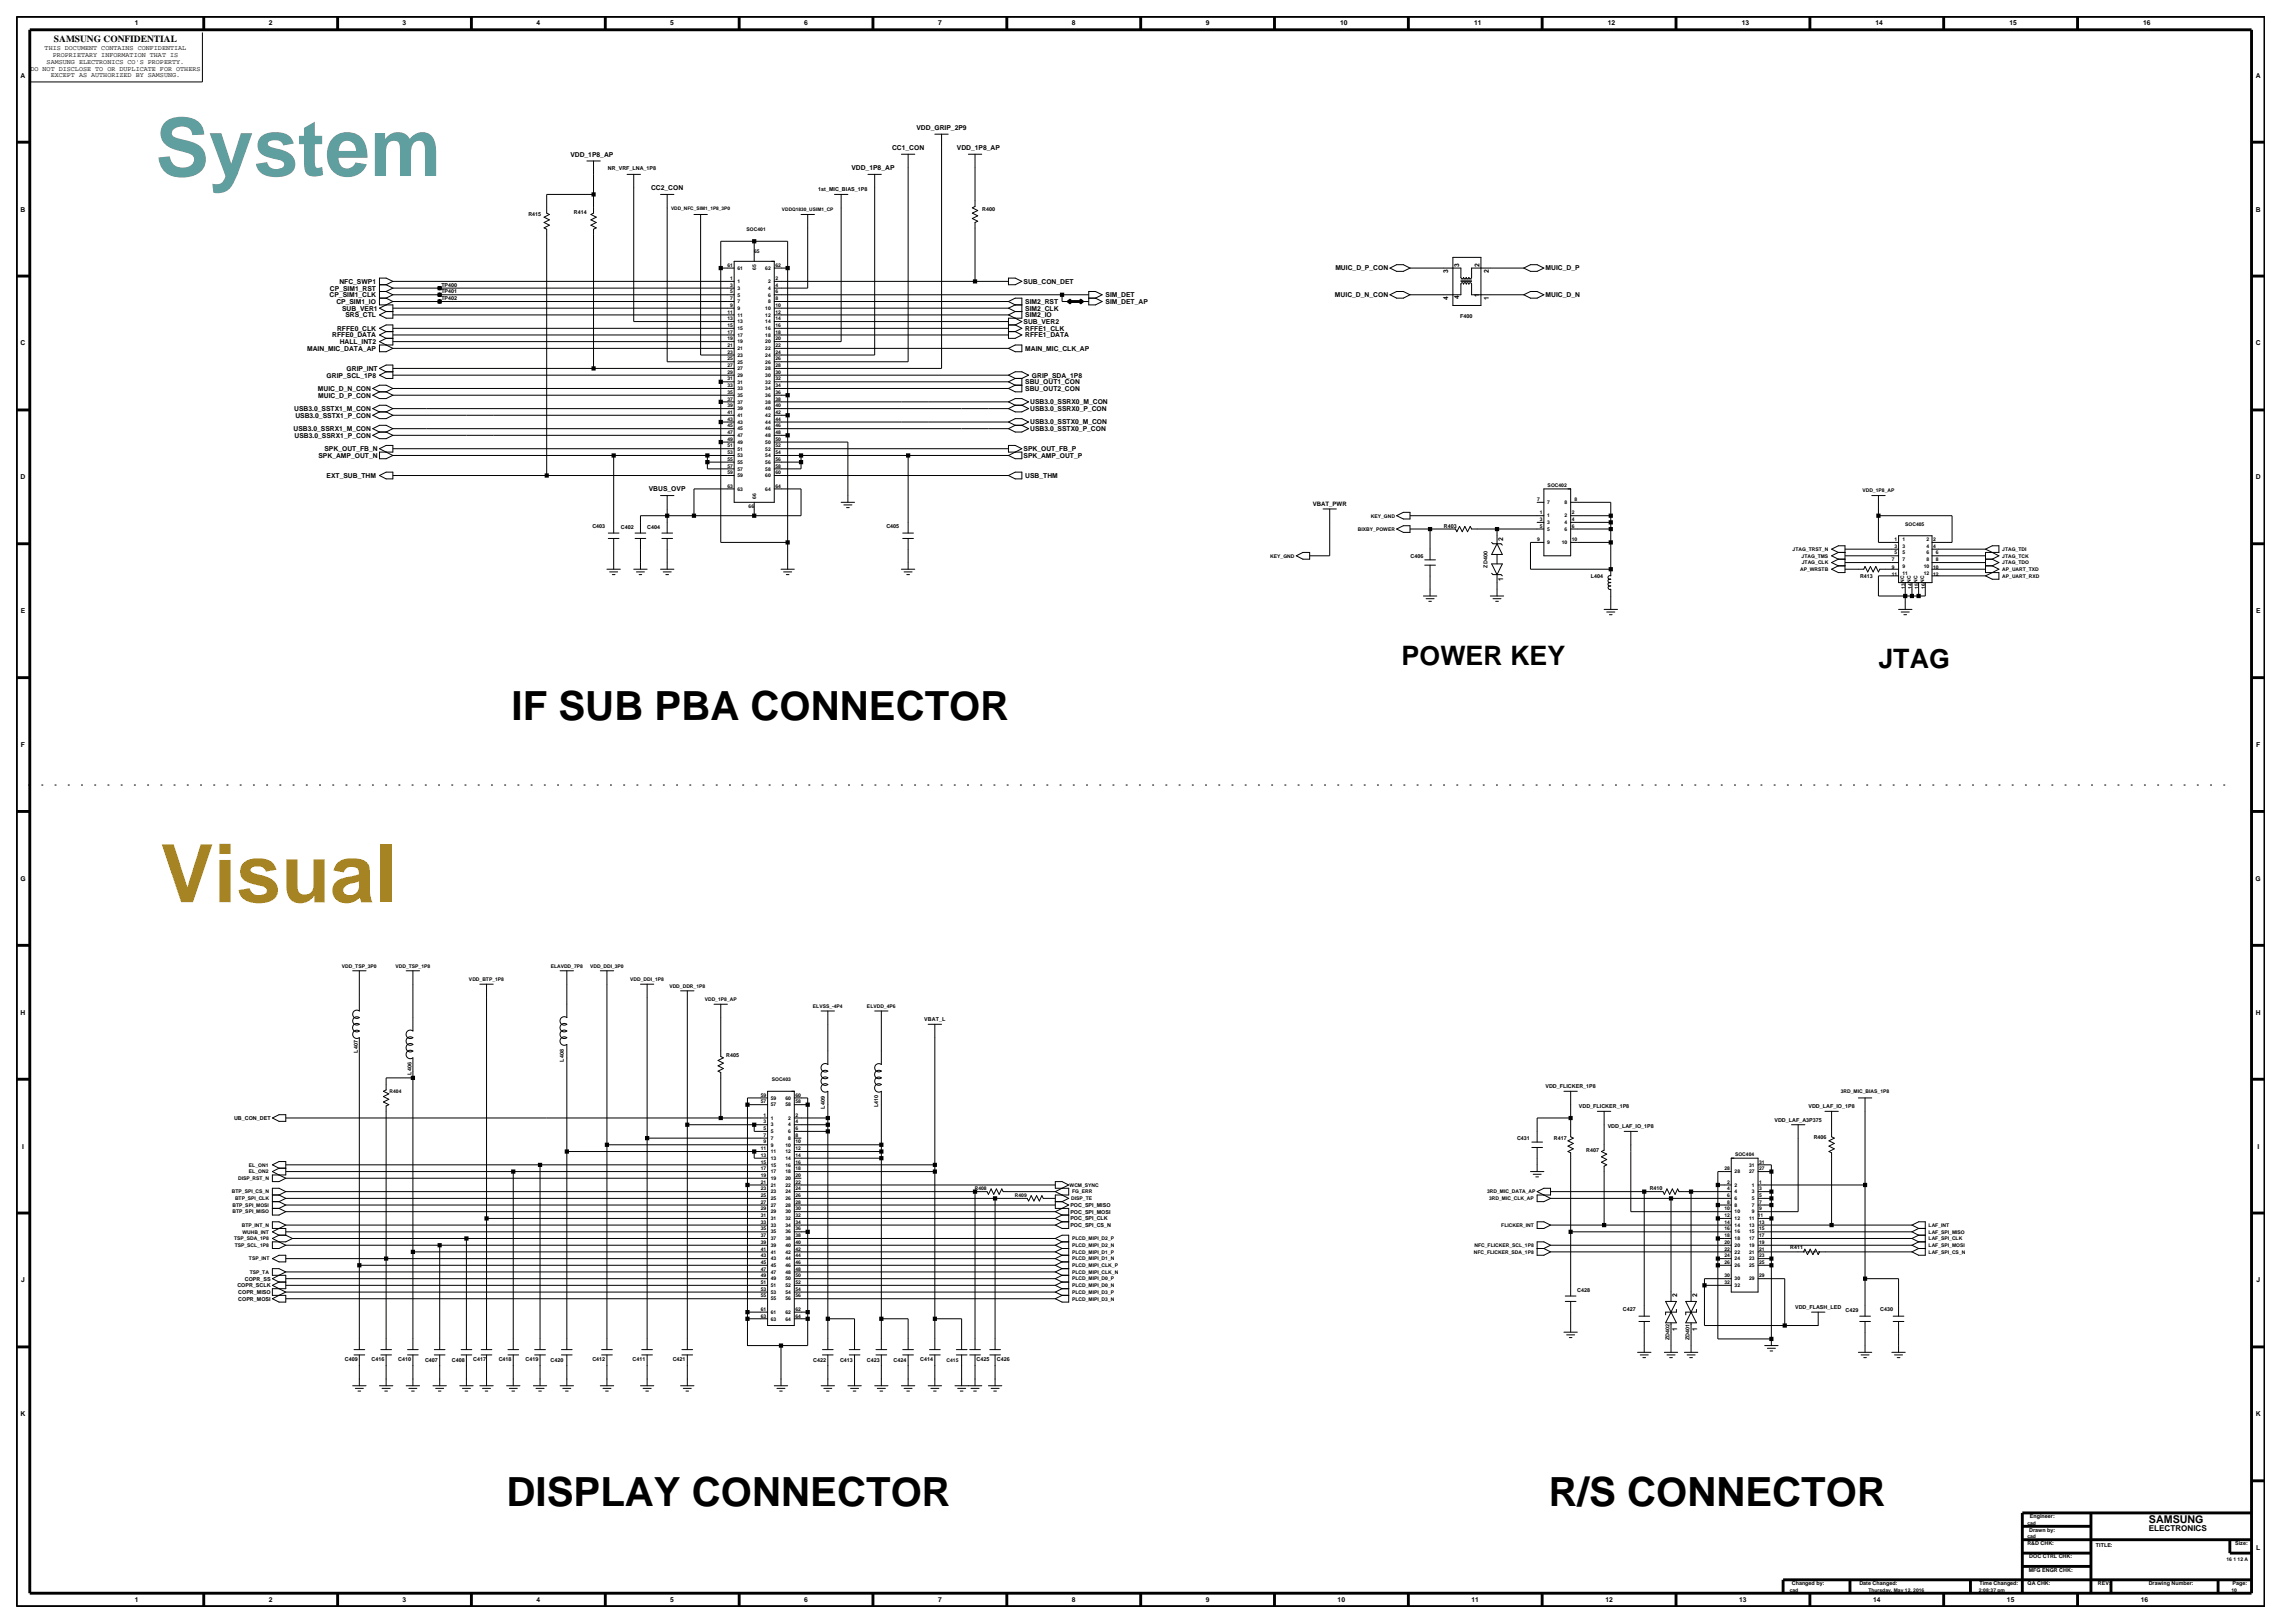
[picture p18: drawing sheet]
<svg xmlns="http://www.w3.org/2000/svg" width="420mm" height="297mm" viewBox="0 0 420 297" stroke-linecap="round" stroke-linejoin="round" font-family="sans-serif">
<defs><g id="words">
<text font-size="14.7" fill="#5f9f9f" x="28.4" y="32.2">System</text>
<text font-size="14.7" fill="#a78423" x="29.3" y="165.1">Visual</text>
<g font-size="7.4">
<text x="93.6" y="131.7">IF SUB PBA CONNECTOR</text>
<text x="92.7" y="275.6">DISPLAY CONNECTOR</text>
<text x="283.5" y="275.6">R/S CONNECTOR</text>
</g>
<g font-size="4.9">
<text x="256.5" y="121.6">POWER KEY</text>
<text x="343.8" y="122.2">JTAG</text>
</g>
<text font-size="2" x="393.3" y="278.8">SAMSUNG</text>
<text font-size="1.7" x="9.9" y="7.7">SAMSUNG CONFIDENTIAL</text>
<text font-size="1.5" x="393.3" y="280.1">ELECTRONICS</text>
<g font-size="1.2">
<text x="24.7" y="4.7">1</text>
<text x="49.2" y="4.7">2</text>
<text x="73.7" y="4.7">3</text>
<text x="98.2" y="4.7">4</text>
<text x="122.7" y="4.7">5</text>
<text x="147.2" y="4.7">6</text>
<text x="171.7" y="4.7">7</text>
<text x="196.2" y="4.7">8</text>
<text x="220.7" y="4.7">9</text>
<text x="245.3" y="4.7">10</text>
<text x="269.8" y="4.7">11</text>
<text x="294.3" y="4.7">12</text>
<text x="318.7" y="4.7">13</text>
<text x="343.2" y="4.7">14</text>
<text x="367.7" y="4.7">15</text>
<text x="392.2" y="4.7">16</text>
<text x="8.2" y="9.2">THIS DOCUMENT CONTAINS CONFIDENTIAL</text>
<text x="8.5" y="11.7">SAMSUNG ELECTRONICS CO'S PROPERTY.</text>
<text x="9.6" y="10.5">PROPRIETARY INFORMATION THAT IS</text>
<text x="3.8" y="14.2">A</text>
<text x="5.6" y="12.9">DO NOT DISCLOSE TO OR DUPLICATE FOR OTHERS</text>
<text x="9.3" y="14.1">EXCEPT AS AUTHORIZED BY SAMSUNG.</text>
<text x="412.8" y="14.2">A</text>
<text x="167.7" y="23.8">VDD_GRIP_2P9</text>
<text x="104.4" y="28.7">VDD_1P8_AP</text>
<text x="163.2" y="27.4">CC1_CON</text>
<text x="175.1" y="27.4">VDD_1P8_AP</text>
<text x="119.1" y="34.8">CC2_CON</text>
<text x="155.8" y="31.1">VDD_1P8_AP</text>
<text x="3.8" y="38.7">B</text>
<text x="412.8" y="38.7">B</text>
<text x="60.4" y="53.2">CP_SIM1_RST</text>
<text x="62.1" y="51.9">NFC_SWP1</text>
<text x="187.3" y="51.9">SUB_CON_DET</text>
<text x="244.4" y="49.5">MUIC_D_P_CON</text>
<text x="265" y="50" transform="rotate(-90 265 50)">3</text>
<text x="267.1" y="48.8" transform="rotate(-90 267.1 48.8)">3</text>
<text x="270.8" y="48.9" transform="rotate(-90 270.8 48.9)">2</text>
<text x="272.5" y="50" transform="rotate(-90 272.5 50)">2</text>
<text x="282.8" y="49.5">MUIC_D_P</text>
<text x="60.3" y="54.4">CP_SIM1_CLK</text>
<text x="61.6" y="55.6">CP_SIM1_IO</text>
<text x="62.6" y="56.8">SUB_VER1</text>
<text x="63.2" y="58.1">SRS_CTL</text>
<text x="187.3" y="59.3">SUB_VER2</text>
<text x="187.6" y="55.6">SIM2_RST</text>
<text x="187.6" y="56.8">SIM2_CLK</text>
<text x="187.6" y="58.1">SIM2_IO</text>
<text x="202.3" y="54.4">SIM_DET</text>
<text x="202.3" y="55.6">SIM_DET_AP</text>
<text x="244.3" y="54.4">MUIC_D_N_CON</text>
<text x="265" y="54.9" transform="rotate(-90 265 54.9)">4</text>
<text x="267.1" y="54.7" transform="rotate(-90 267.1 54.7)">4</text>
<text x="270.7" y="54.4" transform="rotate(-90 270.7 54.4)">1</text>
<text x="272.5" y="54.9" transform="rotate(-90 272.5 54.9)">1</text>
<text x="282.8" y="54.4">MUIC_D_N</text>
<text x="3.8" y="63.2">C</text>
<text x="56.2" y="64.2">MAIN_MIC_DATA_AP</text>
<text x="60.8" y="61.7">RFFE0_DATA</text>
<text x="61.7" y="60.5">RFFE0_CLK</text>
<text x="62.2" y="63">HALL_INT2</text>
<text x="187.6" y="61.7">RFFE1_DATA</text>
<text x="187.6" y="60.5">RFFE1_CLK</text>
<text x="187.6" y="64.2">MAIN_MIC_CLK_AP</text>
<text x="412.8" y="63.2">C</text>
<text x="58.2" y="71.5">MUIC_D_N_CON</text>
<text x="59.8" y="69.1">GRIP_SCL_1P8</text>
<text x="63.4" y="67.9">GRIP_INT</text>
<text x="187.6" y="71.5">SBU_OUT2_CON</text>
<text x="187.6" y="70.3">SBU_OUT1_CON</text>
<text x="188.8" y="69.1">GRIP_SDA_1P8</text>
<text x="53.8" y="75.2">USB3.0_SSTX1_M_CON</text>
<text x="54" y="76.4">USB3.0_SSTX1_P_CON</text>
<text x="58.2" y="72.8">MUIC_D_P_CON</text>
<text x="188.5" y="77.7">USB3.0_SSTX0_M_CON</text>
<text x="188.5" y="75.2">USB3.0_SSRX0_P_CON</text>
<text x="188.5" y="74">USB3.0_SSRX0_M_CON</text>
<text x="53.7" y="78.9">USB3.0_SSRX1_M_CON</text>
<text x="53.9" y="80.1">USB3.0_SSRX1_P_CON</text>
<text x="58.3" y="83.8">SPK_AMP_OUT_N</text>
<text x="59.4" y="82.6">SPK_OUT_FB_N</text>
<text x="187.3" y="83.8">SPK_AMP_OUT_P</text>
<text x="187.3" y="82.6">SPK_OUT_FB_P</text>
<text x="188.5" y="78.9">USB3.0_SSTX0_P_CON</text>
<text x="3.8" y="87.7">D</text>
<text x="59.8" y="87.5">EXT_SUB_THM</text>
<text x="118.7" y="89.9">VBUS_OVP</text>
<text x="187.6" y="87.5">USB_THM</text>
<text x="412.8" y="87.7">D</text>
<text x="275.1" y="99" transform="rotate(-90 275.1 99)">2</text>
<text x="275.1" y="106.4" transform="rotate(-90 275.1 106.4)">1</text>
<text x="3.8" y="112.2">E</text>
<text x="412.9" y="112.2">E</text>
<text x="3.8" y="136.7">F</text>
<text x="412.9" y="136.7">F</text>
<text x="3.7" y="161.2">G</text>
<text x="412.8" y="161.2">G</text>
<text x="3.8" y="185.7">H</text>
<text x="412.8" y="185.7">H</text>
<text x="4" y="210.2">I</text>
<text x="413.1" y="210.2">I</text>
<text x="3.9" y="234.7">J</text>
<text x="306.9" y="237.4" transform="rotate(-90 306.9 237.4)">2</text>
<text x="310.6" y="237.4" transform="rotate(-90 310.6 237.4)">2</text>
<text x="412.9" y="234.7">J</text>
<text x="306.9" y="243.5" transform="rotate(-90 306.9 243.5)">1</text>
<text x="310.6" y="243.5" transform="rotate(-90 310.6 243.5)">1</text>
<text x="3.8" y="259.2">K</text>
<text x="412.8" y="259.2">K</text>
<text x="412.9" y="283.7">L</text>
<text x="24.7" y="293.2">1</text>
<text x="49.2" y="293.2">2</text>
<text x="73.7" y="293.2">3</text>
<text x="98.2" y="293.2">4</text>
<text x="122.7" y="293.2">5</text>
<text x="147.2" y="293.2">6</text>
<text x="171.7" y="293.2">7</text>
<text x="196.2" y="293.2">8</text>
<text x="220.7" y="293.2">9</text>
<text x="244.8" y="293.2">10</text>
<text x="269.3" y="293.2">11</text>
<text x="293.8" y="293.2">12</text>
<text x="318.3" y="293.2">13</text>
<text x="342.8" y="293.2">14</text>
<text x="367.3" y="293.2">15</text>
<text x="391.8" y="293.2">16</text>
</g>
<text font-size="1.1" x="240.2" y="92.6">VBAT_PWR</text>
<g font-size="1">
<text x="111.3" y="31">NR_VRF_LNA_1P8</text>
<text x="149.8" y="35">1st_MIC_BIAS_1P8</text>
<text x="96.7" y="39.6">R415</text>
<text x="105" y="39.2">R414</text>
<text x="179.7" y="38.6">R400</text>
<text x="80.8" y="52.5">TP400</text>
<text x="80.8" y="53.7">TP401</text>
<text x="80.8" y="54.9">TP402</text>
<text x="267.2" y="58.3">F400</text>
<text x="108.4" y="96.6">C403</text>
<text x="113.6" y="96.8">C402</text>
<text x="118.4" y="96.8">C404</text>
<text x="162.2" y="96.6">C405</text>
<text x="264.3" y="96.6">R403</text>
<text x="258.1" y="102">C406</text>
<text x="272.2" y="103.9" transform="rotate(-90 272.2 103.9)">ZD400</text>
<text x="291.1" y="105.7">L404</text>
<text x="340.4" y="105.7">R413</text>
<text x="169.2" y="186.9">VBAT_L</text>
<text x="65.5" y="192.6" transform="rotate(-90 65.5 192.6)">L407</text>
<text x="75.3" y="196.6" transform="rotate(-90 75.3 196.6)">L406</text>
<text x="103.2" y="194.3" transform="rotate(-90 103.2 194.3)">L408</text>
<text x="132.9" y="193.3">R405</text>
<text x="150.9" y="202.9" transform="rotate(-90 150.9 202.9)">L409</text>
<text x="160.7" y="202.5" transform="rotate(-90 160.7 202.5)">L410</text>
<text x="282.8" y="199.1">VDD_FLICKER_1P8</text>
<text x="289" y="202.8">VDD_FLICKER_1P8</text>
<text x="331" y="202.8">VDD_LAF_IO_1P8</text>
<text x="42.8" y="204.9">UB_CON_DET</text>
<text x="277.6" y="208.6">C431</text>
<text x="284.4" y="208.6">R417</text>
<text x="294.2" y="206.5">VDD_LAF_IO_1P8</text>
<text x="324.7" y="205.2">VDD_LAF_A3P375</text>
<text x="331.9" y="208.4">R406</text>
<text x="290.3" y="210.7">R407</text>
<text x="195.9" y="220.9">POC_SPI_MISO</text>
<text x="301.9" y="217.8">R410</text>
<text x="195.9" y="224.5">POC_SPI_CS_N</text>
<text x="195.9" y="223.3">POC_SPI_CLK</text>
<text x="195.9" y="222.1">POC_SPI_MOSI</text>
<text x="327.6" y="228.6">R411</text>
<text x="43.4" y="235.6">COPR_SCLK</text>
<text x="43.6" y="238">COPR_MOSI</text>
<text x="43.6" y="236.8">COPR_MISO</text>
<text x="44.8" y="234.3">COPR_SS</text>
<text x="288.7" y="236.4">C428</text>
<text x="297" y="239.9">C427</text>
<text x="328.5" y="239.5">VDD_FLASH_LED</text>
<text x="344.1" y="239.9">C430</text>
<text x="305.5" y="245.2" transform="rotate(-90 305.5 245.2)">ZD402</text>
<text x="309.2" y="245.2" transform="rotate(-90 309.2 245.2)">ZD401</text>
<text x="337.7" y="240.1">C429</text>
<text x="63.1" y="249.1">C409</text>
<text x="68" y="249.1">C416</text>
<text x="72.9" y="249.1">C410</text>
<text x="77.8" y="249.3">C407</text>
<text x="82.7" y="249.3">C408</text>
<text x="86.6" y="249.1">C417</text>
<text x="91.3" y="249.1">C418</text>
<text x="96.2" y="249.1">C419</text>
<text x="100.8" y="249.3">C420</text>
<text x="108.4" y="249.1">C412</text>
<text x="115.8" y="249.1">C411</text>
<text x="123.1" y="249.1">C421</text>
<text x="148.8" y="249.3">C422</text>
<text x="153.7" y="249.3">C413</text>
<text x="158.6" y="249.3">C423</text>
<text x="163.5" y="249.3">C424</text>
<text x="168.4" y="249.1">C414</text>
<text x="178.7" y="249.1">C425</text>
<text x="182.4" y="249.1">C426</text>
<text x="371.4" y="280.2">Drawn by:</text>
<text x="371.5" y="277.8">Engineer:</text>
<text x="371" y="282.7">R&amp;D CHK:</text>
<text x="371.3" y="287.6">MFG ENGR CHK:</text>
<text x="371.4" y="285.2">DOC CTRL CHK:</text>
<text x="383.6" y="283">TITLE:</text>
<text x="409.1" y="282.7">Size:</text>
<text x="327.9" y="290.1">Changed by:</text>
<text x="340.3" y="290.1">Date Changed:</text>
<text x="362.2" y="290.1">Time Changed:</text>
<text x="371.1" y="290.1">QA CHK:</text>
<text x="383.9" y="290.1">REV:</text>
<text x="393.2" y="290.1">Drawing Number:</text>
<text x="408.6" y="290.1">Page:</text>
</g>
<g font-size=".9">
<text x="122.8" y="38.3">VDD_NFC_SIM1_1P8_3P0</text>
<text x="143.1" y="38.6">VDDQ1830_USIM1_CP</text>
<text x="136.6" y="42.3">SOC401</text>
<text x="138" y="46.4">65</text>
<text x="133.1" y="48.8">61</text>
<text x="133.6" y="53.7">5</text>
<text x="133.6" y="52.5">3</text>
<text x="133.6" y="51.3">1</text>
<text x="135" y="49.4">61</text>
<text x="135" y="53.1">3</text>
<text x="135" y="51.8">1</text>
<text x="138.4" y="49.5" transform="rotate(-90 138.4 49.5)">65</text>
<text x="140.1" y="49.4">62</text>
<text x="140.6" y="53.1">4</text>
<text x="140.6" y="51.8">2</text>
<text x="141.9" y="48.8">62</text>
<text x="141.9" y="53.7">6</text>
<text x="141.9" y="52.5">4</text>
<text x="141.9" y="51.3">2</text>
<text x="133.1" y="58.6">13</text>
<text x="133.1" y="59.8">15</text>
<text x="133.1" y="57.4">11</text>
<text x="133.6" y="54.9">7</text>
<text x="133.6" y="56.1">9</text>
<text x="135" y="55.5">7</text>
<text x="135" y="56.7">9</text>
<text x="135" y="54.3">5</text>
<text x="135" y="59.2">13</text>
<text x="135" y="58">11</text>
<text x="140.1" y="59.2">14</text>
<text x="140.1" y="56.7">10</text>
<text x="140.1" y="58">12</text>
<text x="140.6" y="55.5">8</text>
<text x="140.6" y="54.3">6</text>
<text x="141.9" y="58.6">14</text>
<text x="141.9" y="59.8">16</text>
<text x="141.9" y="56.1">10</text>
<text x="141.9" y="57.4">12</text>
<text x="141.9" y="54.9">8</text>
<text x="133.1" y="63.5">21</text>
<text x="133.1" y="64.7">23</text>
<text x="133.1" y="66">25</text>
<text x="133.1" y="61">17</text>
<text x="133.1" y="62.3">19</text>
<text x="135" y="64.1">21</text>
<text x="135" y="65.3">23</text>
<text x="135" y="60.4">15</text>
<text x="135" y="61.6">17</text>
<text x="135" y="62.8">19</text>
<text x="140.1" y="62.8">20</text>
<text x="140.1" y="64.1">22</text>
<text x="140.1" y="65.3">24</text>
<text x="140.1" y="60.4">16</text>
<text x="140.1" y="61.6">18</text>
<text x="141.9" y="62.3">20</text>
<text x="141.9" y="63.5">22</text>
<text x="141.9" y="64.7">24</text>
<text x="141.9" y="66">26</text>
<text x="141.9" y="61">18</text>
<text x="133.1" y="67.2">27</text>
<text x="133.1" y="68.4">29</text>
<text x="133.1" y="69.6">31</text>
<text x="133.1" y="70.9">33</text>
<text x="135" y="69">29</text>
<text x="135" y="70.2">31</text>
<text x="135" y="71.4">33</text>
<text x="135" y="66.5">25</text>
<text x="135" y="67.7">27</text>
<text x="140.1" y="67.7">28</text>
<text x="140.1" y="69">30</text>
<text x="140.1" y="70.2">32</text>
<text x="140.1" y="71.4">34</text>
<text x="140.1" y="66.5">26</text>
<text x="141.9" y="70.9">34</text>
<text x="141.9" y="67.2">28</text>
<text x="141.9" y="68.4">30</text>
<text x="141.9" y="69.6">32</text>
<text x="133.1" y="77">43</text>
<text x="133.1" y="72.1">35</text>
<text x="133.1" y="73.3">37</text>
<text x="133.1" y="74.5">39</text>
<text x="133.1" y="75.7">41</text>
<text x="135" y="77.6">43</text>
<text x="135" y="72.6">35</text>
<text x="135" y="73.9">37</text>
<text x="135" y="75.1">39</text>
<text x="135" y="76.3">41</text>
<text x="140.1" y="76.3">42</text>
<text x="140.1" y="77.6">44</text>
<text x="140.1" y="72.6">36</text>
<text x="140.1" y="73.9">38</text>
<text x="140.1" y="75.1">40</text>
<text x="141.9" y="75.7">42</text>
<text x="141.9" y="77">44</text>
<text x="141.9" y="72.1">36</text>
<text x="141.9" y="73.3">38</text>
<text x="141.9" y="74.5">40</text>
<text x="133.1" y="81.9">51</text>
<text x="133.1" y="83.1">53</text>
<text x="133.1" y="78.2">45</text>
<text x="133.1" y="79.4">47</text>
<text x="133.1" y="80.6">49</text>
<text x="135" y="82.4">51</text>
<text x="135" y="83.7">53</text>
<text x="135" y="78.8">45</text>
<text x="135" y="80">47</text>
<text x="135" y="81.2">49</text>
<text x="140.1" y="81.2">50</text>
<text x="140.1" y="82.4">52</text>
<text x="140.1" y="83.7">54</text>
<text x="140.1" y="78.8">46</text>
<text x="140.1" y="80">48</text>
<text x="141.9" y="80.6">50</text>
<text x="141.9" y="81.9">52</text>
<text x="141.9" y="83.1">54</text>
<text x="141.9" y="78.2">46</text>
<text x="141.9" y="79.4">48</text>
<text x="133.1" y="89.2">63</text>
<text x="133.1" y="85.5">57</text>
<text x="133.1" y="86.8">59</text>
<text x="133.1" y="84.3">55</text>
<text x="135" y="86.1">57</text>
<text x="135" y="87.3">59</text>
<text x="135" y="89.8">63</text>
<text x="135" y="84.9">55</text>
<text x="140.1" y="89.8">64</text>
<text x="140.1" y="86.1">58</text>
<text x="140.1" y="87.3">60</text>
<text x="140.1" y="84.9">56</text>
<text x="141.9" y="89.2">64</text>
<text x="141.9" y="85.5">58</text>
<text x="141.9" y="86.8">60</text>
<text x="141.9" y="84.3">56</text>
<text x="283.2" y="89.1">SOC402</text>
<text x="137" y="92.9">66</text>
<text x="138.4" y="91.3" transform="rotate(-90 138.4 91.3)">66</text>
<text x="250.9" y="94.7">KEY_GND</text>
<text x="281.3" y="91.7">7</text>
<text x="281.8" y="94.1">1</text>
<text x="281.8" y="95.3">3</text>
<text x="283.1" y="94.7">1</text>
<text x="283.1" y="95.9">3</text>
<text x="283.1" y="92.2">7</text>
<text x="286.3" y="92.2">8</text>
<text x="286.3" y="94.7">2</text>
<text x="286.3" y="95.9">4</text>
<text x="287.7" y="94.1">2</text>
<text x="287.7" y="95.3">4</text>
<text x="288.2" y="91.7">8</text>
<text x="340.8" y="90.1">VDD_1P8_AP</text>
<text x="248.5" y="97.1">BIXBY_POWER</text>
<text x="281.3" y="99">9</text>
<text x="281.8" y="96.6">5</text>
<text x="283.1" y="99.6">9</text>
<text x="283.1" y="97.1">5</text>
<text x="285.8" y="99.6">10</text>
<text x="286.3" y="97.1">6</text>
<text x="287.6" y="99">10</text>
<text x="287.7" y="96.6">6</text>
<text x="328.1" y="100.8">JTAG_TRST_N</text>
<text x="346.7" y="101.5">5</text>
<text x="346.7" y="99">1</text>
<text x="346.7" y="100.2">3</text>
<text x="348.2" y="101.5">5</text>
<text x="348.2" y="99">1</text>
<text x="348.2" y="100.2">3</text>
<text x="348.7" y="96.2">SOC405</text>
<text x="352.6" y="101.5">6</text>
<text x="352.6" y="99">2</text>
<text x="352.6" y="100.2">4</text>
<text x="353.8" y="99">2</text>
<text x="353.8" y="100.2">4</text>
<text x="354.3" y="101.5">6</text>
<text x="366.4" y="100.8">JTAG_TDI</text>
<text x="232.5" y="102">KEY_GND</text>
<text x="329.4" y="104.5">AP_WRSTB</text>
<text x="329.7" y="102">JTAG_TMS</text>
<text x="329.8" y="103.3">JTAG_CLK</text>
<text x="346.2" y="102.7">7</text>
<text x="346.2" y="104.2">9</text>
<text x="346.2" y="105.4">11</text>
<text x="348.2" y="102.7">7</text>
<text x="348.2" y="103.9">9</text>
<text x="348.2" y="105.1">11</text>
<text x="348.5" y="106.6" transform="rotate(-90 348.5 106.6)">NC</text>
<text x="348.7" y="107.8" transform="rotate(-90 348.7 107.8)">13</text>
<text x="349.7" y="106.6" transform="rotate(-90 349.7 106.6)">NC</text>
<text x="349.9" y="107.8" transform="rotate(-90 349.9 107.8)">14</text>
<text x="350.9" y="106.6" transform="rotate(-90 350.9 106.6)">NC</text>
<text x="351.1" y="107.8" transform="rotate(-90 351.1 107.8)">15</text>
<text x="352.1" y="103.9">10</text>
<text x="352.1" y="105.1">12</text>
<text x="352.2" y="106.6" transform="rotate(-90 352.2 106.6)">NC</text>
<text x="352.3" y="107.8" transform="rotate(-90 352.3 107.8)">16</text>
<text x="352.6" y="102.7">8</text>
<text x="353.8" y="104.2">10</text>
<text x="353.8" y="105.4">12</text>
<text x="354.3" y="102.7">8</text>
<text x="366.4" y="104.5">AP_UART_TXD</text>
<text x="366.4" y="103.3">JTAG_TDO</text>
<text x="366.4" y="105.7">AP_UART_RXD</text>
<text x="366.4" y="102">JTAG_TCK</text>
<text x="62.6" y="177.1">VDD_TSP_3P0</text>
<text x="72.4" y="177.1">VDD_TSP_1P8</text>
<text x="85.8" y="179.5">VDD_BTP_1P8</text>
<text x="100.8" y="177.1">ELAVDD_7P8</text>
<text x="108" y="177.1">VDD_DDI_3P0</text>
<text x="115.3" y="179.5">VDD_DDI_1P8</text>
<text x="122.5" y="180.7">VDD_DDR_1P8</text>
<text x="129" y="183.2">VDD_1P8_AP</text>
<text x="148.8" y="184.4">ELVSS_-4P4</text>
<text x="158.7" y="184.4">ELVDD_4P6</text>
<text x="141.2" y="197.9">SOC403</text>
<text x="71.3" y="200">R404</text>
<text x="139.2" y="201.9">57</text>
<text x="139.2" y="200.7">59</text>
<text x="141.1" y="202.4">57</text>
<text x="141.1" y="201.2">59</text>
<text x="143.7" y="202.4">58</text>
<text x="143.7" y="201.2">60</text>
<text x="145.6" y="201.9">58</text>
<text x="145.6" y="200.7">60</text>
<text x="336.9" y="200">3RD_MIC_BIAS_1P8</text>
<text x="139.7" y="208">7</text>
<text x="139.7" y="209.2">9</text>
<text x="139.7" y="206.8">5</text>
<text x="139.7" y="205.6">3</text>
<text x="139.7" y="204.3">1</text>
<text x="141.1" y="208.6">7</text>
<text x="141.1" y="209.8">9</text>
<text x="141.1" y="207.3">5</text>
<text x="141.1" y="206.1">3</text>
<text x="141.1" y="204.9">1</text>
<text x="143.7" y="209.8">10</text>
<text x="144.3" y="208.6">8</text>
<text x="144.3" y="207.3">6</text>
<text x="144.3" y="206.1">4</text>
<text x="144.3" y="204.9">2</text>
<text x="145.6" y="209.2">10</text>
<text x="145.6" y="208">8</text>
<text x="145.6" y="206.8">6</text>
<text x="145.6" y="205.6">4</text>
<text x="145.6" y="204.3">2</text>
<text x="43.6" y="215.9">DISP_RST_N</text>
<text x="45.6" y="214.7">EL_ON2</text>
<text x="45.6" y="213.5">EL_ON1</text>
<text x="139.2" y="211.7">13</text>
<text x="139.2" y="212.9">15</text>
<text x="139.2" y="214.1">17</text>
<text x="139.2" y="215.4">19</text>
<text x="139.2" y="210.5">11</text>
<text x="141.1" y="212.2">13</text>
<text x="141.1" y="213.5">15</text>
<text x="141.1" y="214.7">17</text>
<text x="141.1" y="215.9">19</text>
<text x="141.1" y="211">11</text>
<text x="143.7" y="215.9">20</text>
<text x="143.7" y="211">12</text>
<text x="143.7" y="212.2">14</text>
<text x="143.7" y="213.5">16</text>
<text x="143.7" y="214.7">18</text>
<text x="145.6" y="215.4">20</text>
<text x="145.6" y="210.5">12</text>
<text x="145.6" y="211.7">14</text>
<text x="145.6" y="212.9">16</text>
<text x="145.6" y="214.1">18</text>
<text x="315.6" y="214.1">28</text>
<text x="317.4" y="214.7">28</text>
<text x="317.5" y="211.5">SOC404</text>
<text x="320.1" y="213.5">31</text>
<text x="320.1" y="214.7">27</text>
<text x="321.9" y="212.9">31</text>
<text x="321.9" y="214.1">27</text>
<text x="42.5" y="218.4">BTP_SPI_CS_N</text>
<text x="42.6" y="220.8">BTP_SPI_MOSI</text>
<text x="43" y="219.6">BTP_SPI_CLK</text>
<text x="139.2" y="221.5">29</text>
<text x="139.2" y="216.6">21</text>
<text x="139.2" y="217.8">23</text>
<text x="139.2" y="219">25</text>
<text x="139.2" y="220.3">27</text>
<text x="141.1" y="217.1">21</text>
<text x="141.1" y="218.4">23</text>
<text x="141.1" y="219.6">25</text>
<text x="141.1" y="220.8">27</text>
<text x="143.7" y="220.8">28</text>
<text x="143.7" y="217.1">22</text>
<text x="143.7" y="218.4">24</text>
<text x="143.7" y="219.6">26</text>
<text x="145.6" y="220.3">28</text>
<text x="145.6" y="221.5">30</text>
<text x="145.6" y="216.6">22</text>
<text x="145.6" y="217.8">24</text>
<text x="145.6" y="219">26</text>
<text x="178.4" y="217.8">R408</text>
<text x="185.7" y="219">R409</text>
<text x="195.8" y="217.2">WCM_SYNC</text>
<text x="196" y="219.6">DISP_TE</text>
<text x="196.2" y="218.4">FG_ERR</text>
<text x="272.1" y="218.4">3RD_MIC_DATA_AP</text>
<text x="272.5" y="219.6">3RD_MIC_CLK_AP</text>
<text x="315.6" y="221.5">10</text>
<text x="316.1" y="220.3">8</text>
<text x="316.1" y="217.8">4</text>
<text x="316.1" y="219">6</text>
<text x="316.1" y="216.6">2</text>
<text x="317.4" y="218.4">4</text>
<text x="317.4" y="219.6">6</text>
<text x="317.4" y="220.8">8</text>
<text x="317.4" y="217.1">2</text>
<text x="320.6" y="219.6">5</text>
<text x="320.6" y="220.8">7</text>
<text x="320.6" y="218.4">3</text>
<text x="320.6" y="217.1">1</text>
<text x="321.9" y="221.5">9</text>
<text x="321.9" y="217.8">3</text>
<text x="321.9" y="219">5</text>
<text x="321.9" y="220.3">7</text>
<text x="321.9" y="216.6">1</text>
<text x="42.6" y="222.1">BTP_SPI_MISO</text>
<text x="42.9" y="227">TSP_SDA_1P8</text>
<text x="44.2" y="224.5">BTP_INT_N</text>
<text x="44.4" y="225.7">WUHB_INT</text>
<text x="139.2" y="225.2">35</text>
<text x="139.2" y="226.4">37</text>
<text x="139.2" y="227.6">39</text>
<text x="139.2" y="222.7">31</text>
<text x="139.2" y="223.9">33</text>
<text x="141.1" y="225.7">35</text>
<text x="141.1" y="226.9">37</text>
<text x="141.1" y="222">29</text>
<text x="141.1" y="223.3">31</text>
<text x="141.1" y="224.5">33</text>
<text x="143.7" y="225.7">36</text>
<text x="143.7" y="226.9">38</text>
<text x="143.7" y="222">30</text>
<text x="143.7" y="223.3">32</text>
<text x="143.7" y="224.5">34</text>
<text x="145.6" y="225.2">36</text>
<text x="145.6" y="226.4">38</text>
<text x="145.6" y="227.6">40</text>
<text x="145.6" y="222.7">32</text>
<text x="145.6" y="223.9">34</text>
<text x="196.2" y="227">PLCD_MIPI_D2_P</text>
<text x="274.7" y="224.5">FLICKER_INT</text>
<text x="315.6" y="225.2">16</text>
<text x="315.6" y="226.4">18</text>
<text x="315.6" y="227.6">20</text>
<text x="315.6" y="222.7">12</text>
<text x="315.6" y="223.9">14</text>
<text x="317.4" y="225.7">16</text>
<text x="317.4" y="226.9">18</text>
<text x="317.4" y="222">10</text>
<text x="317.4" y="223.3">12</text>
<text x="317.4" y="224.5">14</text>
<text x="320.1" y="226.9">17</text>
<text x="320.1" y="223.3">11</text>
<text x="320.1" y="224.5">13</text>
<text x="320.1" y="225.7">15</text>
<text x="320.6" y="222">9</text>
<text x="321.7" y="222.7">11</text>
<text x="321.9" y="225.2">15</text>
<text x="321.9" y="226.4">17</text>
<text x="321.9" y="227.6">19</text>
<text x="321.9" y="223.9">13</text>
<text x="353" y="224.5">LAF_INT</text>
<text x="353" y="227">LAF_SPI_CLK</text>
<text x="353" y="225.7">LAF_SPI_MISO</text>
<text x="43" y="228.2">TSP_SCL_1P8</text>
<text x="45.6" y="230.6">TSP_INT</text>
<text x="45.7" y="233.1">TSP_TA</text>
<text x="139.2" y="233.7">49</text>
<text x="139.2" y="228.8">41</text>
<text x="139.2" y="230.1">43</text>
<text x="139.2" y="231.3">45</text>
<text x="139.2" y="232.5">47</text>
<text x="141.1" y="229.4">41</text>
<text x="141.1" y="230.6">43</text>
<text x="141.1" y="231.8">45</text>
<text x="141.1" y="233.1">47</text>
<text x="141.1" y="228.2">39</text>
<text x="143.7" y="229.4">42</text>
<text x="143.7" y="230.6">44</text>
<text x="143.7" y="231.8">46</text>
<text x="143.7" y="233.1">48</text>
<text x="143.7" y="228.2">40</text>
<text x="145.6" y="233.7">50</text>
<text x="145.6" y="228.8">42</text>
<text x="145.6" y="230.1">44</text>
<text x="145.6" y="231.3">46</text>
<text x="145.6" y="232.5">48</text>
<text x="196.2" y="231.9">PLCD_MIPI_CLK_P</text>
<text x="196.2" y="233.1">PLCD_MIPI_CLK_N</text>
<text x="196.2" y="228.2">PLCD_MIPI_D2_N</text>
<text x="196.2" y="230.6">PLCD_MIPI_D1_N</text>
<text x="196.2" y="229.4">PLCD_MIPI_D1_P</text>
<text x="269.7" y="229.4">NFC_FLICKER_SDA_1P8</text>
<text x="269.8" y="228.2">NFC_FLICKER_SCL_1P8</text>
<text x="315.6" y="233.7">30</text>
<text x="315.6" y="228.8">22</text>
<text x="315.6" y="230.1">24</text>
<text x="315.6" y="231.3">26</text>
<text x="317.4" y="230.6">24</text>
<text x="317.4" y="231.8">26</text>
<text x="317.4" y="228.2">20</text>
<text x="317.4" y="229.4">22</text>
<text x="320.1" y="230.6">23</text>
<text x="320.1" y="231.8">25</text>
<text x="320.1" y="228.2">19</text>
<text x="320.1" y="229.4">21</text>
<text x="321.9" y="230.1">23</text>
<text x="321.9" y="231.3">25</text>
<text x="321.9" y="233.7">29</text>
<text x="321.9" y="228.8">21</text>
<text x="353" y="228.2">LAF_SPI_MOSI</text>
<text x="353" y="229.4">LAF_SPI_CS_N</text>
<text x="139.2" y="239.9">61</text>
<text x="139.2" y="234.9">51</text>
<text x="139.2" y="236.2">53</text>
<text x="139.2" y="237.4">55</text>
<text x="141.1" y="234.3">49</text>
<text x="141.1" y="235.5">51</text>
<text x="141.1" y="236.7">53</text>
<text x="141.1" y="237.9">55</text>
<text x="143.7" y="237.9">56</text>
<text x="143.7" y="234.3">50</text>
<text x="143.7" y="235.5">52</text>
<text x="143.7" y="236.7">54</text>
<text x="145.6" y="237.4">56</text>
<text x="145.6" y="239.9">62</text>
<text x="145.6" y="234.9">52</text>
<text x="145.6" y="236.2">54</text>
<text x="196.2" y="234.3">PLCD_MIPI_D0_P</text>
<text x="196.2" y="235.5">PLCD_MIPI_D0_N</text>
<text x="196.2" y="236.8">PLCD_MIPI_D3_P</text>
<text x="196.2" y="238">PLCD_MIPI_D3_N</text>
<text x="315.6" y="234.9">32</text>
<text x="317.4" y="234.3">30</text>
<text x="317.4" y="235.5">32</text>
<text x="320.1" y="234.3">29</text>
<text x="139.2" y="241.1">63</text>
<text x="141.1" y="240.4">61</text>
<text x="141.1" y="241.6">63</text>
<text x="143.7" y="241.6">64</text>
<text x="143.7" y="240.4">62</text>
<text x="145.6" y="241.1">64</text>
<text x="173.2" y="249.3">C415</text>
<text x="371" y="281.4">cad</text>
<text x="371" y="279">cad</text>
<text x="407.5" y="285.7">16 1 12 A</text>
<text x="327.5" y="291.2">cad</text>
<text x="341.9" y="291.2">Thursday, May 12, 2016</text>
<text x="362.1" y="291.2">2:08:37 pm</text>
<text x="408.4" y="291.2">10</text>
</g>
</g></defs>
<!-- layer: MFD Layer /idea/tmp/Extended-Print.dohem.park.sheet4.1.mfd -->
<g fill="none" stroke="#000" stroke-width=".18">
<path d="M37 5.9v9.1h-31.5M107.4 29.5h2.5M108.6 35.6h-8.6v3.4l.5 .2-.9 .5 .9 .5-.9 .5 .9 .5-.9 .5 .4 .2v45.1M108.6 29.5v9.5l-.5 .2 1 .5-1 .5 1 .5-1 .5 1 .5-.5 .2v25.5M114.8 31.9h2.4M116 31.9v26.9h18.4M120.9 35.6h2.4M122.1 35.6v30.6h12.3M127 39.2h2.5M128.2 39.2v25.8h6.2M146.6 39.2h2.4M147.8 39.2v13.5h-6.1"/>
<path d="M152.7 35.6h2.5M153.9 35.6v26.9h-12.2M158.8 31.9h2.5M160.1 31.9v33.1h-18.4M165 28.2h2.4M166.2 28.2v38h-24.5M171.1 24.6h2.4M172.3 24.6v42.8h-30.6M177.2 28.2h2.5M178.4 28.2v9.6l-.5 .2 1 .5-1 .5 1 .5-1 .5 1 .5-.5 .2v10.8M69.4 52.1h1.3M69.4 53.3h1.3"/>
<path d="M69.4 54.6h1.3M70.7 57h1.2M70.7 52.1l1.2 .6M70.7 53.3l1.2 .6M70.7 54.6l1.2 .6M71.9 51.5l-1.2-.6h-1.3v4.9h2.5v2.4h-1.2l-1.3-.6 1.3-.6M71.9 55.2l-2.5 1.2 1.3 .6M71.9 51.5l-1.2 .6M71.9 52.7l-1.2 .6M71.9 53.9h62.5M71.9 51.5h62.5M71.9 53.9l-1.2 .7"/>
<path d="M71.9 52.7h62.5M71.9 55.2h62.5M71.9 56.4h62.5M71.9 57.6h62.5M131.9 49.1h2.5M134.4 47.8h7.3v44.1h-7.3zM138 44.2v3.6M141.7 49.1h2.4M141.7 53.9h57.5M141.7 51.5h42.9M141.7 55.2h42.9M141.7 56.4h42.9"/>
<path d="M141.7 57.6h42.9M141.7 58.8h42.9M184.6 50.9h1.2l1.2 .6-1.2 .6h-1.2zM184.6 55.2l1.2-.6h1.2v3.6h-2.4v3.7h1.2l1.2-.6-1.2-.6M184.6 59.5h1.2M184.6 56.4l1.2 .6M184.6 57.6l2.4 1.2-1.2 .7M184.6 55.2l1.2 .6M185.8 59.5l1.2 .6-1.2 .6M185.8 55.8h1.2M185.8 57h1.2M185.8 55.8l-1.2 .6"/>
<path d="M185.8 57l-1.2 .6M194.4 53.9v1.3h1.2M198 55.2h1.2M199.2 53.3h1.3l1.2 .6-1.2 .7 1.2 .6-1.2 .6h-1.3zM199.2 54.6h1.3M254.4 53.9l1.2-.6h1.2l1.2 .6-1.2 .7h-1.2zM254.4 49.1l1.2-.7h1.2l1.2 .7-1.2 .6h-1.2zM258 53.9h9.4v-1.9l.2-.3 .2 .3 .3-.3 .2 .3 .3-.3 .2 .3 .1-.2h.3l.1 2.1h9.6M258 49.1h9.4v1.7l.2 .2 .2-.2 .3 .2 .2-.2 .3 .2 .2-.2 .1 .1h.3l.1-1.8h9.6M265.9 47.1h5.1v8.8h-5.1zM267.4 51.5h1.9M267.4 51.3h1.9"/>
<path d="M278.9 53.9l1.2-.6h1.2l1.2 .6-1.2 .7h-1.2zM278.9 49.1l1.2-.7h1.2l1.2 .7-1.2 .6h-1.2zM69.4 67.4l1.3-.6h1.2v2.5h-1.2l-1.3-.6 1.3-.7zM69.4 71.7h1.3M69.4 75.4l-1.2 .6 1.2 .6h1.3l1.2-.6M69.4 75.4h1.3M69.4 79.1h1.3M69.4 79.1l-1.2 .6 1.2 .6h1.3l1.2-.6M69.4 71.7l-1.2 .6 1.2 .6h1.3l1.2-.6M70.7 60.7l-1.3-.6 1.3-.6h1.2v3.6h-2.5v1.3h1.3l1.2-.7M70.7 60.7h1.2M70.7 61.9h1.2"/>
<path d="M70.7 60.7l-1.3 .6 1.3 .6M70.7 75.4l1.2 .6M70.7 68h1.2M70.7 61.9l-1.3 .6 2.5 1.2M70.7 79.1l1.2 .6M70.7 71.7l1.2 .6M71.9 71.1l-1.2-.6h-1.3l-1.2 .6 1.2 .6M71.9 71.1l-1.2 .6M71.9 78.4l-1.2-.6h-1.3l-1.2 .6 1.2 .7M71.9 74.8l-1.2 .6M71.9 74.8l-1.2-.6h-1.3l-1.2 .6 1.2 .6M71.9 78.4l-1.2 .7"/>
<path d="M71.9 60.1h62.5M71.9 61.3h62.5M71.9 62.5h62.5M71.9 63.7h62.5M71.9 67.4h62.5M71.9 68.7h62.5M71.9 71.1h62.5M71.9 72.3h62.5M71.9 74.8h62.5M71.9 76h62.5M71.9 78.4h62.5M71.9 79.7h62.5"/>
<path d="M131.9 69.9h2.5M131.9 73.5h2.5M131.9 77.2h2.5M141.7 60.1h42.9M141.7 61.3h42.9M141.7 63.7h42.9M141.7 68.7h42.9M141.7 69.9h42.9M141.7 71.1h42.9M141.7 72.3h2.4M141.7 73.5h42.9M141.7 74.8h42.9"/>
<path d="M141.7 76h2.4M141.7 77.2h42.9M141.7 78.4h42.9M141.7 79.7h2.4M184.6 60.7h1.2M184.6 63.7l1.2-.6h1.2v1.3h-1.2zM184.6 69.9l1.2 .6M184.6 77.2l1.2-.6h1.2l1.2 .6-1.2 .6M184.6 77.2l1.2 .6M184.6 68.7l1.2-.7h1.2l1.2 .7-1.2 .6M184.6 68.7l1.2 .6M184.6 73.5l1.2-.6h1.2l1.2 .6-1.2 .7"/>
<path d="M184.6 73.5l1.2 .7M185.8 69.3h1.2M185.8 69.3l-1.2 .6M185.8 70.5h1.2M185.8 70.5l-1.2 .6M185.8 77.8h1.2M185.8 74.2h1.2M185.8 74.2l-1.2 .6M185.8 77.8l-1.2 .6M187 69.3v2.4h-1.2l-1.2-.6M187 74.2l1.2 .6-1.2 .6h-1.2l-1.2-.6M187 77.8l1.2 .6-1.2 .7h-1.2l-1.2-.7"/>
<path d="M69.4 82.1l1.3-.6h1.2v1.2h-2.5v1.2h1.3l1.2-.6zM69.4 87l1.3-.6h1.2v1.2h-1.2zM71.9 82.1h62.5M71.9 83.3h62.5M71.9 87h62.5M111.3 98.5h2M111.3 97.5h2M112.3 83.3v14.2M112.3 98.5v5.7M116.2 98.5h2M116.2 97.5h2M117.2 98.5v5.7"/>
<path d="M120.9 90.7h2.4M121.1 98.5h2M121.1 97.5h2M122.1 90.7v6.8M122.1 98.5v5.7M129.5 84.6h4.9M129.5 83.3v2.5h4.9M131.9 80.9h2.5M134.4 89.5h-7.4v4.9M138 91.9v2.5M141.7 89.5h4.9v4.9h-29.4v3.1M141.7 80.9h13.5v11"/>
<path d="M141.7 82.1h42.9M141.7 83.3h42.9M141.7 84.6h4.9M141.7 87h42.9M144.1 99.3h-12.2v-55.1h12.2v60M146.6 83.3v2.5h-4.9M153.9 91.9h2.5M154.4 92.4h1.5M154.9 92.9h.5M165.2 98.5h2M165.2 97.5h2M166.2 83.3v14.2"/>
<path d="M166.2 98.5v5.7M184.6 81.5h1.2l1.2 .6-2.4 1.2 1.2 .6h1.2v-1.2h-2.4zM184.6 87l1.2-.6h1.2v1.2h-1.2zM242.1 93.1h2.5M243.3 93.1v8.6h-3.6M255.6 94.4l1.2-.6h1.2v1.2h-1.2zM255.6 96.8l1.2-.6h1.2v1.2h-1.2zM258 94.4h24.5M258 96.8h8.4l.2 .5 .5-1 .5 1 .5-1 .5 1 .5-1 .2 .5h13.2M261.7 96.8v5.6M273 99.3l.2 .2h1.5l.2 .2M274 96.8v2.7"/>
<path d="M274 99.5l.9 2h-1.9zM281.3 95.6h1.2M281.3 91.9h1.2M282.5 89.5h4.9v12.2h-4.9zM282.5 99.3h-2.4v4.9h14.7M287.4 91.9h7.4v13.5a.35 .35 0 0 0-.5 .3 .35 .35 0 0 0 .5 .3M287.4 94.4h7.4M287.4 95.6h7.4M287.4 96.8h7.4M287.4 99.3h7.4M342.5 90.7h2.5M343.8 94.4h13.4v4.9h-3.6"/>
<path d="M343.8 90.7v8.6h3.7M347.5 98h6.1v8.6h-6.1zM111.1 104.2h2.4M111.6 104.7h1.4M112.1 105.1h.5M116 104.2h2.4M116.5 104.7h1.4M117 105.1h.4M120.9 104.2h2.4M121.4 104.7h1.4M121.8 105.1h.5M142.9 104.2h2.5"/>
<path d="M143.4 104.7h1.5M143.9 105.1h.5M165 104.2h2.4M165.5 104.7h1.4M165.9 105.1h.5M237.2 101.7l1.2-.6h1.3v1.2h-1.3zM260.5 109.1h2.4M260.7 102.4h2M260.7 103.4h2M261 109.6h1.4M261.5 110h.5M261.7 103.4v5.7"/>
<path d="M272.7 109.1h2.5M273 103.2h1.9l-.9 1.9zM273 104.9l.2 .2h1.5l.2 .3M273.2 109.6h1.5M273.7 110h.5M274 101.5v1.7M274 105.1v4M293.6 111.5h2.4M294 112h1.5M294.5 112.5h.5M294.8 106a.35 .35 0 0 0-.5 .3 .35 .35 0 0 0 .5 .3 .35 .35 0 0 0-.5 .3 .35 .35 0 0 0 .5 .3 .34 .34 0 0 0-.5 .3 .34 .34 0 0 0 .5 .3v3.7M336.4 101.1l-1.2-.6 1.2-.6h1.2v4.9h-1.2l-1.2-.6 1.2-.7"/>
<path d="M336.4 101.1h1.2M336.4 102.3h1.2M336.4 101.1l-1.2 .6 1.2 .6M336.4 103.5h1.2M336.4 102.3l-1.2 .6 1.2 .6M337.6 104.2h3.5l.2-.5 .5 1 .5-1 .5 1 .5-1 .5 1 .2-.5h3.5M337.6 101.7h9.9M337.6 100.5h9.9M337.6 102.9h9.9M347.5 111.5h2.4M347.5 105.4h-3.7v3.7h8.5v-2.5M347.9 112h1.5"/>
<path d="M348.4 112.5h.5M348.7 106.6v4.9M349.9 106.6v2.5M351.1 106.6v2.5M353.6 104.2h9.8M353.6 101.7h9.8M353.6 100.5h9.8M353.6 102.9h9.8M353.6 105.4h9.8M363.4 100.5l1.2-.6h1.2v1.2h-2.4v3.7h2.4v1.2h-1.2l-1.2-.6M363.4 100.5l2.4 1.2-1.2 .6M363.4 102.3h1.2"/>
<path d="M363.4 103.5h1.2M364.6 103.5l1.2 .7-2.4 1.2M364.6 102.3l1.2 .6-1.2 .6M64.5 177.6h2.5M65.8 177.6v7.4M74.3 177.6h2.5M75.6 177.6v11.1a.78 .78 0 0 0-1.1 0 .78 .78 0 0 0 0 1.1 .78 .78 0 0 0 1.1 .1 .78 .78 0 0 0-1.1 .1 .78 .78 0 0 0 0 1 .78 .78 0 0 0 1.1 .1 .78 .78 0 0 0-1.1 .1 .78 .78 0 0 0 0 1 .78 .78 0 0 0 1.1 .1 .78 .78 0 0 0-1.1 .1 .78 .78 0 0 0 0 1.1 .78 .78 0 0 0 1.1 .1v53.4M102.5 177.6h2.5M103.7 177.6v8.6a.78 .78 0 0 0-1 .1 .78 .78 0 0 0 0 1 .78 .78 0 0 0 1 .1 .78 .78 0 0 0-1 .1 .78 .78 0 0 0 0 1.1 .78 .78 0 0 0 1 .1 .78 .78 0 0 0-1 0 .78 .78 0 0 0 0 1.1 .78 .78 0 0 0 1 .1 .78 .78 0 0 0-1 .1 .78 .78 0 0 0 0 1 .78 .78 0 0 0 1 .1v55.9M109.9 177.6h2.4M111.1 177.6v69.4M65.8 185a.76 .76 0 0 0-1.1 .1 .76 .76 0 0 0 0 1 .76 .76 0 0 0 1.1 .1 .76 .76 0 0 0-1.1 .1 .76 .76 0 0 0 0 1 .76 .76 0 0 0 1.1 .1 .78 .78 0 0 0-1.1 .1 .78 .78 0 0 0 0 1.1 .78 .78 0 0 0 1.1 .1 .76 .76 0 0 0-1.1 .1 .76 .76 0 0 0 0 1 .76 .76 0 0 0 1.1 .1v57.1"/>
<path d="M75.6 197.2h-4.9v2.2l-.5 .3 1 .5-1 .5 1 .5-1 .4 1 .5-.5 .3v44.6M87.8 180.1h2.5M89 180.1v66.9M117.2 180.1h2.4M118.4 180.1v66.9M124.5 181.3h2.5M125.8 181.3v65.7M130.7 183.8h2.4M131.9 183.8v9.5l.5 .3-1 .4 1 .5-1 .5 1 .5-1 .5 .5 .3v8.3M140.5 199.7h4.9v42.9h-4.9zM150.3 185h2.4M151.5 185v9.8"/>
<path d="M151.5 197.2a.78 .78 0 0 0-1 .1 .78 .78 0 0 0 0 1.1 .78 .78 0 0 0 1 .1 .78 .78 0 0 0-1 0 .78 .78 0 0 0 0 1.1 .78 .78 0 0 0 1 .1v47.3M151.5 194.8a.78 .78 0 0 0-1 .1 .78 .78 0 0 0 0 1 .78 .78 0 0 0 1 .1 .78 .78 0 0 0-1 .1 .78 .78 0 0 0 0 1 .78 .78 0 0 0 1 .1M160.1 185h2.4M161.3 185v9.8a.76 .76 0 0 0-1 .1 .76 .76 0 0 0 0 1 .76 .76 0 0 0 1 .1 .77 .77 0 0 0-1 .1 .77 .77 0 0 0 0 1 .77 .77 0 0 0 1 .1 .76 .76 0 0 0-1 .1 .76 .76 0 0 0 0 1 .76 .76 0 0 0 1 .1M161.3 198.4a.78 .78 0 0 0-1 .2 .78 .78 0 0 0 0 1 .78 .78 0 0 0 1 .1v47.3M169.9 187.4h2.4M171.1 187.4v59.6M286.2 199.7h2.5M287.4 199.7v8.3l.5 .3-1 .5 1 .4-1 .5 1 .5-1 .5 .5 .2v26.3M49.8 218.7h1.3M49.8 204.6l1.3-.6h1.2v1.2h-1.2zM49.8 219.9h1.3"/>
<path d="M51.1 213.8l-1.3-.7 1.3-.6h1.2v2.5h-2.5v1.2h1.3l1.2-.6M51.1 213.8l-1.3 .6 2.5 1.2M51.1 213.8h1.2M51.1 219.9l1.2 .6M51.1 218.7l1.2 .6M52.3 214.4h88.2M52.3 218.1l-1.2-.7h-1.3v4.9h1.3l1.2-.6M52.3 218.1l-1.2 .6M52.3 218.1h88.2M52.3 219.3h88.2M52.3 213.1h88.2M52.3 204.6h88.2"/>
<path d="M52.3 215.6h88.2M52.3 219.3l-1.2 .6M93.9 214.4v32.6M98.8 213.1v33.9M103.7 210.7h36.8M111.1 209.5h29.4M118.4 208.3h22.1M125.8 205.8h14.7M136.8 216.8h3.7M136.8 202.1h3.7M138 210.7v1.2h2.5M138 205.8v1.2h2.5"/>
<path d="M140.5 200.9h-3.7v45.3h11v-45.3h-2.4M145.4 214.4h25.7M145.4 205.8h6.1M145.4 218.1h35.2l.3 .4 .5-.9 .5 .9 .5-.9 .4 .9 .5-.9 .3 .5h9.5M145.4 219.3h42.6l.2 .5 .5-1 .5 1 .5-1 .5 1 .5-1 .2 .5h2.2M145.4 213.1h25.7M145.4 216.8h47.7M145.4 211.9h15.9M145.4 204.6h6.1M145.4 207h6.1M145.4 208.3h1.2M145.4 209.5h15.9"/>
<path d="M145.4 210.7h15.9M145.4 215.6h1.2M145.4 202.1h2.4M178.4 218.1v28.9M182.1 219.3v27.7M193.1 218.1l2.5-1.3-1.2-.6h-1.3v1.2h2.5v1.3h-2.5v2.4h2.5v3.7h-1.2l-1.3-.6M193.1 219.9h1.3M193.1 218.1l2.5 1.2-1.2 .6M194.4 219.9l1.2 .6-2.5 1.2M280.1 214.4h2.4M280.3 210h2M280.3 209h2"/>
<path d="M280.6 214.9h1.4M281.1 215.4h.5M281.3 210v4.4M281.3 218.1l1.2-.7h1.3v1.3h-2.5v1.2h1.2l1.3-.6zM283.8 218.1h20.5l.3 .4 .5-.9 .5 .9 .5-.9 .4 .9 .5-.9 .3 .5h9.5M283.8 219.3h33M287.4 204.6h-6.1v4.4M292.3 203.4h2.5M293.6 203.4v7.1l-.5 .2 .9 .5-.9 .5 .9 .5-.9 .5 .9 .4-.4 .3v10.8M297.2 207h2.5M298.5 207v14.7h18.3M300.9 218.1v22.7"/>
<path d="M305.8 219.3v18.8M309.5 218.1v20M314.4 216.8h2.4M316.8 214.4h-2.4v30.6h9.8M316.8 211.9h4.9v24.5h-4.9zM321.7 214.4h2.5M321.7 218.1h2.5M321.7 219.3h2.5M321.7 213.1h2.5v33.1M321.7 216.8h19.6M327.9 205.8h2.4M329.1 205.8v15.9h-7.4"/>
<path d="M334 203.4h2.4M335.2 203.4v4.6l.5 .3-1 .5 1 .4-1 .5 1 .5-1 .5 .5 .2v13.3M340.1 200.9h2.4M341.3 200.9v39.9M49.8 230.3l1.3-.6h1.2v1.2h-1.2zM49.8 221.1h1.3M51.1 234.6h1.2M51.1 226h1.2M51.1 226l-1.3 .6 2.5 1.3M51.1 221.1l1.2 .6M51.1 234.6l-1.3 .6 2.5 1.2M52.3 224.2l-1.2-.6h-1.3v1.2h2.5v1.2"/>
<path d="M52.3 232.7l-1.2-.6h-1.3v1.3h2.5v2.4h-2.5v1.2h2.5v1.3h-1.2l-1.3-.7 2.5-1.2M52.3 224.2l-2.5 1.2 1.3 .6M52.3 220.5h88.2M52.3 221.7h88.2M52.3 224.2h88.2M52.3 225.4h88.2M52.3 227.9h88.2M52.3 230.3h88.2M52.3 234h88.2M52.3 235.2h88.2M52.3 236.4h88.2M52.3 232.7h88.2"/>
<path d="M52.3 237.6h88.2M52.3 220.5l-1.2 .6M52.3 226l1.2 .6M52.3 232.7l-2.5 1.3 1.3 .6M53.5 226.6l-1.2 .6h-2.5v1.3h1.3l1.2-.6M53.5 226.6h87M65.8 231.5h74.7M75.6 229.1h64.9M80.5 227.9v19.1M85.4 226.6v20.4M89 223h51.5M145.4 229.1h47.7"/>
<path d="M145.4 220.5h47.7M145.4 221.7h47.7M145.4 223h47.7M145.4 224.2h47.7M145.4 225.4h2.4M145.4 226.6h47.7M145.4 227.9h47.7M145.4 230.3h47.7M145.4 231.5h47.7M145.4 234h47.7M145.4 235.2h47.7M145.4 236.4h47.7"/>
<path d="M145.4 232.7h47.7M145.4 237.6h47.7M193.1 226.6l1.3-.6h1.2v12.3h-1.2l-1.3-.7M193.1 229.1l1.3 .6M193.1 235.2l1.3 .6M193.1 230.3l1.3 .6M193.1 231.5l1.3 .6M193.1 221.7l1.3 .6M193.1 226.6l1.3 .6M193.1 232.7l1.3 .7M193.1 234l1.3 .6M193.1 227.9l1.3 .6"/>
<path d="M193.1 223l1.3 .6M193.1 236.4l1.3 .6M194.4 229.7h1.2M194.4 228.5l-1.3 .6M194.4 228.5h1.2M194.4 235.8h1.2M194.4 234.6l-1.3 .6M194.4 234.6h1.2M194.4 227.2h1.2M194.4 222.3h1.2M194.4 223.6h1.2M194.4 230.9h1.2"/>
<path d="M194.4 229.7l-1.3 .6M194.4 237l-1.3 .6M194.4 237h1.2M194.4 223.6l-1.3 .6M194.4 232.1h1.2M194.4 230.9l-1.3 .6M194.4 233.4h1.2M194.4 232.1l-1.3 .6M194.4 233.4l-1.3 .6M194.4 227.2l-1.3 .7M194.4 222.3l-1.3 .7M194.4 235.8l-1.3 .6"/>
<path d="M281.3 223.6h1.2l1.3 .6-1.3 .6h-1.2zM281.3 228.5h1.2M282.5 228.5l1.3 .6M283.8 227.9l-1.3-.7h-1.2v2.5h1.2l1.3-.6M283.8 229.1h33M283.8 224.2h33M283.8 227.9h33M283.8 227.9l-1.3 .6M286.5 238.1h1.9M286.5 237.2h1.9M287.4 238.1v5.7M287.4 225.4h29.4"/>
<path d="M304.8 238.1h2l-2 4h2zM306.8 239.6v.5h-2v.5M308.5 238.1h2l-1 2zM310.5 239.6v.5h-2v.5M311.9 235.2h4.9M314.4 220.5h2.4M314.4 223h2.4M314.4 226.6h2.4M314.4 230.3h2.4M314.4 231.5h2.4M316.8 234h-4.9v8.6h20.8v-2.5M321.7 229.1h8.6"/>
<path d="M321.7 220.5h2.5M321.7 223h2.5M321.7 224.2h28.2M321.7 225.4h28.2M321.7 226.6h28.2M321.7 227.9h28.2M321.7 230.3h2.5M321.7 231.5h2.5M321.7 234h4.9v8.6M330.1 229.1l.2-.5 .5 1 .5-1 .5 1 .5-1 .4 1 .3-.5M330.8 229.1h.5M331.8 229.1h.5"/>
<path d="M332.7 229.1h17.2M341.3 234h6.2v6.8M349.9 224.2l1.2-.6h1.2v6.1h-1.2l-1.2-.6M349.9 226.6l1.2 .6M349.9 227.9l1.2 .6M349.9 225.4l1.2 .6M349.9 224.2l1.2 .6M351.1 228.5h1.2M351.1 226h1.2M351.1 224.8h1.2M351.1 227.2h1.2M351.1 226l-1.2 .6"/>
<path d="M351.1 228.5l-1.2 .6M351.1 227.2l-1.2 .7M351.1 224.8l-1.2 .6M64.5 253.6h2.5M64.8 247h1.9M64.8 247.9h1.9M65 254.1h1.5M65.5 254.5h.5M65.8 247.9v5.7M69.4 253.6h2.5M69.7 247h1.9M69.7 247.9h1.9"/>
<path d="M69.9 254.1h1.5M70.4 254.5h.5M70.7 247.9v5.7M74.3 253.6h2.5M74.6 247h1.9M74.6 247.9h1.9M74.8 254.1h1.5M75.3 254.5h.5M75.6 247.9v5.7M79.2 253.6h2.5M79.5 247h1.9M79.5 247.9h1.9"/>
<path d="M79.7 254.1h1.5M80.2 254.5h.5M80.5 247.9v5.7M84.1 253.6h2.5M84.4 247h1.9M84.4 247.9h1.9M84.6 254.1h1.5M85.1 254.5h.5M85.4 247.9v5.7M87.8 253.6h2.5M88.1 247h1.9M88.1 247.9h1.9"/>
<path d="M88.3 254.1h1.5M88.8 254.5h.5M89 247.9v5.7M92.7 253.6h2.5M93 247h1.9M93 247.9h1.9M93.2 254.1h1.5M93.7 254.5h.5M93.9 247.9v5.7M97.6 253.6h2.4M97.8 247h2M97.8 247.9h2"/>
<path d="M98.1 254.1h1.5M98.6 254.5h.5M98.8 247.9v5.7M102.5 253.6h2.5M102.7 247h2M102.7 247.9h2M103 254.1h1.5M103.5 254.5h.5M103.7 247.9v5.7M109.9 253.6h2.4M110.1 247h2M110.1 247.9h2"/>
<path d="M110.3 254.1h1.5M110.8 254.5h.5M111.1 247.9v5.7M117.2 253.6h2.4M117.4 247h2M117.4 247.9h2M117.7 254.1h1.5M118.2 254.5h.5M118.4 247.9v5.7M124.5 253.6h2.5M124.8 247h2M124.8 247.9h2"/>
<path d="M125 254.1h1.5M125.5 254.5h.5M125.8 247.9v5.7M136.8 240.1h3.7M136.8 241.3h3.7M141.7 253.6h2.4M142.2 254.1h1.5M142.7 254.5h.5M142.9 246.2v7.4M145.4 240.1h2.4M145.4 241.3h2.4M150.3 253.6h2.4"/>
<path d="M150.5 247h2M150.5 247.9h2M150.8 254.1h1.4M151.3 254.5h.4M151.5 247.9v5.7M151.5 241.3h4.9v5.7M155.2 253.6h2.4M155.4 247h2M155.4 247.9h2M155.7 254.1h1.4M156.1 254.5h.5M156.4 247.9v5.7"/>
<path d="M160.1 253.6h2.4M160.3 247h2M160.3 247.9h2M160.5 254.1h1.5M161 254.5h.5M161.3 241.3h4.9v5.7M161.3 247.9v5.7M165 253.6h2.4M165.2 247h2M165.2 247.9h2M165.5 254.1h1.4M165.9 254.5h.5"/>
<path d="M166.2 247.9v5.7M169.9 253.6h2.4M170.1 247h2M170.1 247.9h2M170.4 254.1h1.4M170.9 254.5h.4M171.1 247.9v5.7M171.1 241.3h4.9v5.7M174.8 253.6h4.9M175 247h2M175 247.9h2M175.3 254.1h1.4"/>
<path d="M175.7 254.5h.5M176 247.9v5.7M177.5 247h1.9M177.5 247.9h1.9M177.7 254.1h1.5M178.2 254.5h.5M178.4 247.9v5.7M180.9 253.6h2.4M181.1 247h2M181.1 247.9h2M181.4 254.1h1.4M181.9 254.5h.5"/>
<path d="M182.1 247.9v5.7M286.2 243.8h2.5M286.7 244.3h1.5M287.2 244.8h.5M299.7 247.5h2.4M299.9 241.8h2M299.9 240.8h2M300.2 247.9h1.4M300.7 248.4h.4M300.9 241.8v5.7M304.6 247.5h2.4M305.1 247.9h1.4"/>
<path d="M305.6 248.4h.5M305.8 242.1v5.4M308.3 247.5h2.4M308.8 247.9h1.4M309.2 248.4h.5M309.5 240.1l1 2h-2zM309.5 242.1v5.4M323 246.2h2.4M323.4 246.7h1.5M323.9 247.2h.5M331.5 240.1h2.5M340.1 247.5h2.4"/>
<path d="M340.3 241.8h2M340.3 240.8h2M340.6 247.9h1.5M341.1 248.4h.5M341.3 241.8v5.7M346.2 247.5h2.5M346.5 241.8h1.9M346.5 240.8h1.9M346.7 247.9h1.5M347.2 248.4h.5M347.5 241.8v5.7"/>
<circle cx="80.5" cy="52.7" r=".3"/>
<circle cx="80.5" cy="55.2" r=".31"/>
<circle cx="80.5" cy="54" r=".31"/>
</g>
<g fill="none" stroke="#000" stroke-width=".53">
<path d="M3 3h411.5v291h-411.5zM5.5 5.5h406.5v286h-406.5zM37.3 3v2.5M61.8 3v2.5M86.3 3v2.5M110.8 3v2.5M135.3 3v2.5M159.8 3v2.5M184.3 3v2.5M208.8 3v2.5M233.2 3v2.5M257.7 3v2.5"/>
<path d="M282.2 3v2.5M306.7 3v2.5M331.2 3v2.5M355.7 3v2.5M380.2 3v2.5M3 26h2.5M412 26h2.5M3 50.5h2.5M195.6 55.2h2.4M195.6 55.2l.2 .2M195.8 54.9l-.2 .3M197.8 54.9l.2 .3"/>
<path d="M198 55.2l-.2 .2M412 50.5h2.5M3 75h2.5M412 75h2.5M3 99.5h2.5M412 99.5h2.5M3 124h2.5M412 124h2.5M3 148.5h2.5M412 148.5h2.5M3 173h2.5M412 173h2.5"/>
<path d="M3 197.5h2.5M412 197.5h2.5M3 222h2.5M412 222h2.5M3 246.5h2.5M412 246.5h2.5M370.1 279.3h12.6M382.7 276.8v14.7M412 271h2.5M412 276.8h-41.9v14.7M37.3 291.5v2.5M61.8 291.5v2.5"/>
<path d="M86.3 291.5v2.5M110.8 291.5v2.5M135.3 291.5v2.5M159.8 291.5v2.5M184.3 291.5v2.5M208.8 291.5v2.5M233.2 291.5v2.5M257.7 291.5v2.5M282.2 291.5v2.5M306.7 291.5v2.5M331.2 291.5v2.5M338.6 289.1v2.4"/>
<path d="M355.7 291.5v2.5M360.6 289.1v2.4M370.1 281.7h41.9M370.1 284.2h12.6M370.1 286.6h12.6M380.2 291.5v2.5M386.3 289.1v2.4M405.9 289.1v2.4M408.1 281.7v2.5h3.9M412 289.1h-85.7v2.4"/>
</g>
<g fill="#000" stroke="#000" stroke-width=".53">
<path d="M108.5 35.5h.2v.2h-.2z" fill-rule="evenodd"/>
<path d="M80.3 55.1h.3v.2h-.3z" fill-rule="evenodd"/>
<path d="M80.3 53.8h.3v.3h-.3z" fill-rule="evenodd"/>
<path d="M80.3 52.6h.3v.2h-.3z" fill-rule="evenodd"/>
<path d="M131.8 48.9h.2v.3h-.2z" fill-rule="evenodd"/>
<path d="M137.9 44h.2v.3h-.2z" fill-rule="evenodd"/>
<path d="M144 48.9h.3v.3h-.3z" fill-rule="evenodd"/>
<path d="M178.3 51.4h.3v.2h-.3z" fill-rule="evenodd"/>
<path d="M194.2 53.8h.3v.3h-.3z" fill-rule="evenodd"/>
<path d="M108.5 67.3h.2v.2h-.2z" fill-rule="evenodd"/>
<path d="M131.8 77.1h.2v.2h-.2z" fill-rule="evenodd"/>
<path d="M131.8 73.4h.2v.3h-.2z" fill-rule="evenodd"/>
<path d="M131.8 69.7h.2v.3h-.2z" fill-rule="evenodd"/>
<path d="M144 79.5h.3v.3h-.3z" fill-rule="evenodd"/>
<path d="M144 75.9h.3v.2h-.3z" fill-rule="evenodd"/>
<path d="M144 72.2h.3v.2h-.3z" fill-rule="evenodd"/>
<path d="M99.9 86.9h.3v.2h-.3z" fill-rule="evenodd"/>
<path d="M112.2 83.2h.2v.3h-.2z" fill-rule="evenodd"/>
<path d="M122 94.2h.2v.3h-.2z" fill-rule="evenodd"/>
<path d="M126.9 94.2h.2v.3h-.2z" fill-rule="evenodd"/>
<path d="M129.3 84.4h.3v.3h-.3z" fill-rule="evenodd"/>
<path d="M129.3 83.2h.3v.3h-.3z" fill-rule="evenodd"/>
<path d="M131.8 80.8h.2v.2h-.2z" fill-rule="evenodd"/>
<path d="M137.9 94.2h.2v.3h-.2z" fill-rule="evenodd"/>
<path d="M144 99.1h.3v.3h-.3z" fill-rule="evenodd"/>
<path d="M146.5 84.4h.2v.3h-.2z" fill-rule="evenodd"/>
<path d="M146.5 83.2h.2v.3h-.2z" fill-rule="evenodd"/>
<path d="M166.1 83.2h.2v.3h-.2z" fill-rule="evenodd"/>
<path d="M261.6 96.7h.2v.2h-.2z" fill-rule="evenodd"/>
<path d="M273.8 96.7h.3v.2h-.3z" fill-rule="evenodd"/>
<path d="M294.7 99.1h.2v.3h-.2z" fill-rule="evenodd"/>
<path d="M294.7 96.7h.2v.2h-.2z" fill-rule="evenodd"/>
<path d="M294.7 95.5h.2v.2h-.2z" fill-rule="evenodd"/>
<path d="M294.7 94.2h.2v.3h-.2z" fill-rule="evenodd"/>
<path d="M343.6 94.2h.3v.3h-.3z" fill-rule="evenodd"/>
<path d="M294.7 104h.2v.3h-.2z" fill-rule="evenodd"/>
<path d="M348.5 108.9h.3v.3h-.3z" fill-rule="evenodd"/>
<path d="M349.8 108.9h.2v.3h-.2z" fill-rule="evenodd"/>
<path d="M351 108.9h.2v.3h-.2z" fill-rule="evenodd"/>
<path d="M75.4 197.1h.3v.3h-.3z" fill-rule="evenodd"/>
<path d="M93.8 214.3h.3v.2h-.3z" fill-rule="evenodd"/>
<path d="M98.7 213h.3v.3h-.3z" fill-rule="evenodd"/>
<path d="M103.6 210.6h.3v.2h-.3z" fill-rule="evenodd"/>
<path d="M110.9 209.4h.3v.2h-.3z" fill-rule="evenodd"/>
<path d="M118.3 208.1h.3v.3h-.3z" fill-rule="evenodd"/>
<path d="M125.7 205.7h.2v.2h-.2z" fill-rule="evenodd"/>
<path d="M131.8 204.5h.2v.2h-.2z" fill-rule="evenodd"/>
<path d="M136.7 216.7h.2v.3h-.2z" fill-rule="evenodd"/>
<path d="M136.7 202h.2v.3h-.2z" fill-rule="evenodd"/>
<path d="M137.9 210.6h.2v.2h-.2z" fill-rule="evenodd"/>
<path d="M137.9 205.7h.2v.2h-.2z" fill-rule="evenodd"/>
<path d="M147.7 202h.2v.3h-.2z" fill-rule="evenodd"/>
<path d="M151.4 206.9h.2v.3h-.2z" fill-rule="evenodd"/>
<path d="M151.4 205.7h.2v.2h-.2z" fill-rule="evenodd"/>
<path d="M151.4 204.5h.2v.2h-.2z" fill-rule="evenodd"/>
<path d="M161.2 211.8h.2v.3h-.2z" fill-rule="evenodd"/>
<path d="M161.2 210.6h.2v.2h-.2z" fill-rule="evenodd"/>
<path d="M161.2 209.4h.2v.2h-.2z" fill-rule="evenodd"/>
<path d="M171 214.3h.2v.2h-.2z" fill-rule="evenodd"/>
<path d="M171 213h.2v.3h-.2z" fill-rule="evenodd"/>
<path d="M178.3 217.9h.3v.3h-.3z" fill-rule="evenodd"/>
<path d="M182 219.2h.2v.2h-.2z" fill-rule="evenodd"/>
<path d="M287.3 204.5h.2v.2h-.2z" fill-rule="evenodd"/>
<path d="M300.8 217.9h.2v.3h-.2z" fill-rule="evenodd"/>
<path d="M305.7 219.2h.2v.2h-.2z" fill-rule="evenodd"/>
<path d="M309.4 217.9h.2v.3h-.2z" fill-rule="evenodd"/>
<path d="M314.3 216.7h.2v.3h-.2z" fill-rule="evenodd"/>
<path d="M324.1 219.2h.2v.2h-.2z" fill-rule="evenodd"/>
<path d="M324.1 217.9h.2v.3h-.2z" fill-rule="evenodd"/>
<path d="M324.1 214.3h.2v.2h-.2z" fill-rule="evenodd"/>
<path d="M341.2 216.7h.2v.3h-.2z" fill-rule="evenodd"/>
<path d="M65.6 231.4h.3v.3h-.3z" fill-rule="evenodd"/>
<path d="M70.5 230.2h.3v.2h-.3z" fill-rule="evenodd"/>
<path d="M75.4 229h.3v.2h-.3z" fill-rule="evenodd"/>
<path d="M80.3 227.7h.3v.3h-.3z" fill-rule="evenodd"/>
<path d="M85.2 226.5h.3v.2h-.3z" fill-rule="evenodd"/>
<path d="M88.9 222.8h.3v.3h-.3z" fill-rule="evenodd"/>
<path d="M147.7 225.3h.2v.2h-.2z" fill-rule="evenodd"/>
<path d="M287.3 225.3h.2v.2h-.2z" fill-rule="evenodd"/>
<path d="M293.4 224h.3v.3h-.3z" fill-rule="evenodd"/>
<path d="M311.8 235.1h.2v.2h-.2z" fill-rule="evenodd"/>
<path d="M314.3 231.4h.2v.3h-.2z" fill-rule="evenodd"/>
<path d="M314.3 230.2h.2v.2h-.2z" fill-rule="evenodd"/>
<path d="M314.3 226.5h.2v.2h-.2z" fill-rule="evenodd"/>
<path d="M314.3 222.8h.2v.3h-.2z" fill-rule="evenodd"/>
<path d="M314.3 220.4h.2v.2h-.2z" fill-rule="evenodd"/>
<path d="M324.1 231.4h.2v.3h-.2z" fill-rule="evenodd"/>
<path d="M324.1 230.2h.2v.2h-.2z" fill-rule="evenodd"/>
<path d="M324.1 222.8h.2v.3h-.2z" fill-rule="evenodd"/>
<path d="M324.1 220.4h.2v.2h-.2z" fill-rule="evenodd"/>
<path d="M335.1 224h.2v.3h-.2z" fill-rule="evenodd"/>
<path d="M341.2 233.9h.2v.2h-.2z" fill-rule="evenodd"/>
<path d="M136.7 241.2h.2v.2h-.2z" fill-rule="evenodd"/>
<path d="M136.7 240h.2v.2h-.2z" fill-rule="evenodd"/>
<path d="M142.8 246.1h.3v.2h-.3z" fill-rule="evenodd"/>
<path d="M147.7 241.2h.2v.2h-.2z" fill-rule="evenodd"/>
<path d="M147.7 240h.2v.2h-.2z" fill-rule="evenodd"/>
<path d="M151.4 241.2h.2v.2h-.2z" fill-rule="evenodd"/>
<path d="M161.2 241.2h.2v.2h-.2z" fill-rule="evenodd"/>
<path d="M171 241.2h.2v.2h-.2z" fill-rule="evenodd"/>
<path d="M324.1 244.9h.2v.2h-.2z" fill-rule="evenodd"/>
<path d="M326.5 242.4h.2v.3h-.2z" fill-rule="evenodd"/>
</g>
<path d="M5.2 143.7h403.2" fill="none" stroke="#000" stroke-width=".18" stroke-dasharray=".3 2.1" stroke-linecap="butt"/>
<use href="#words"/>
</svg>
